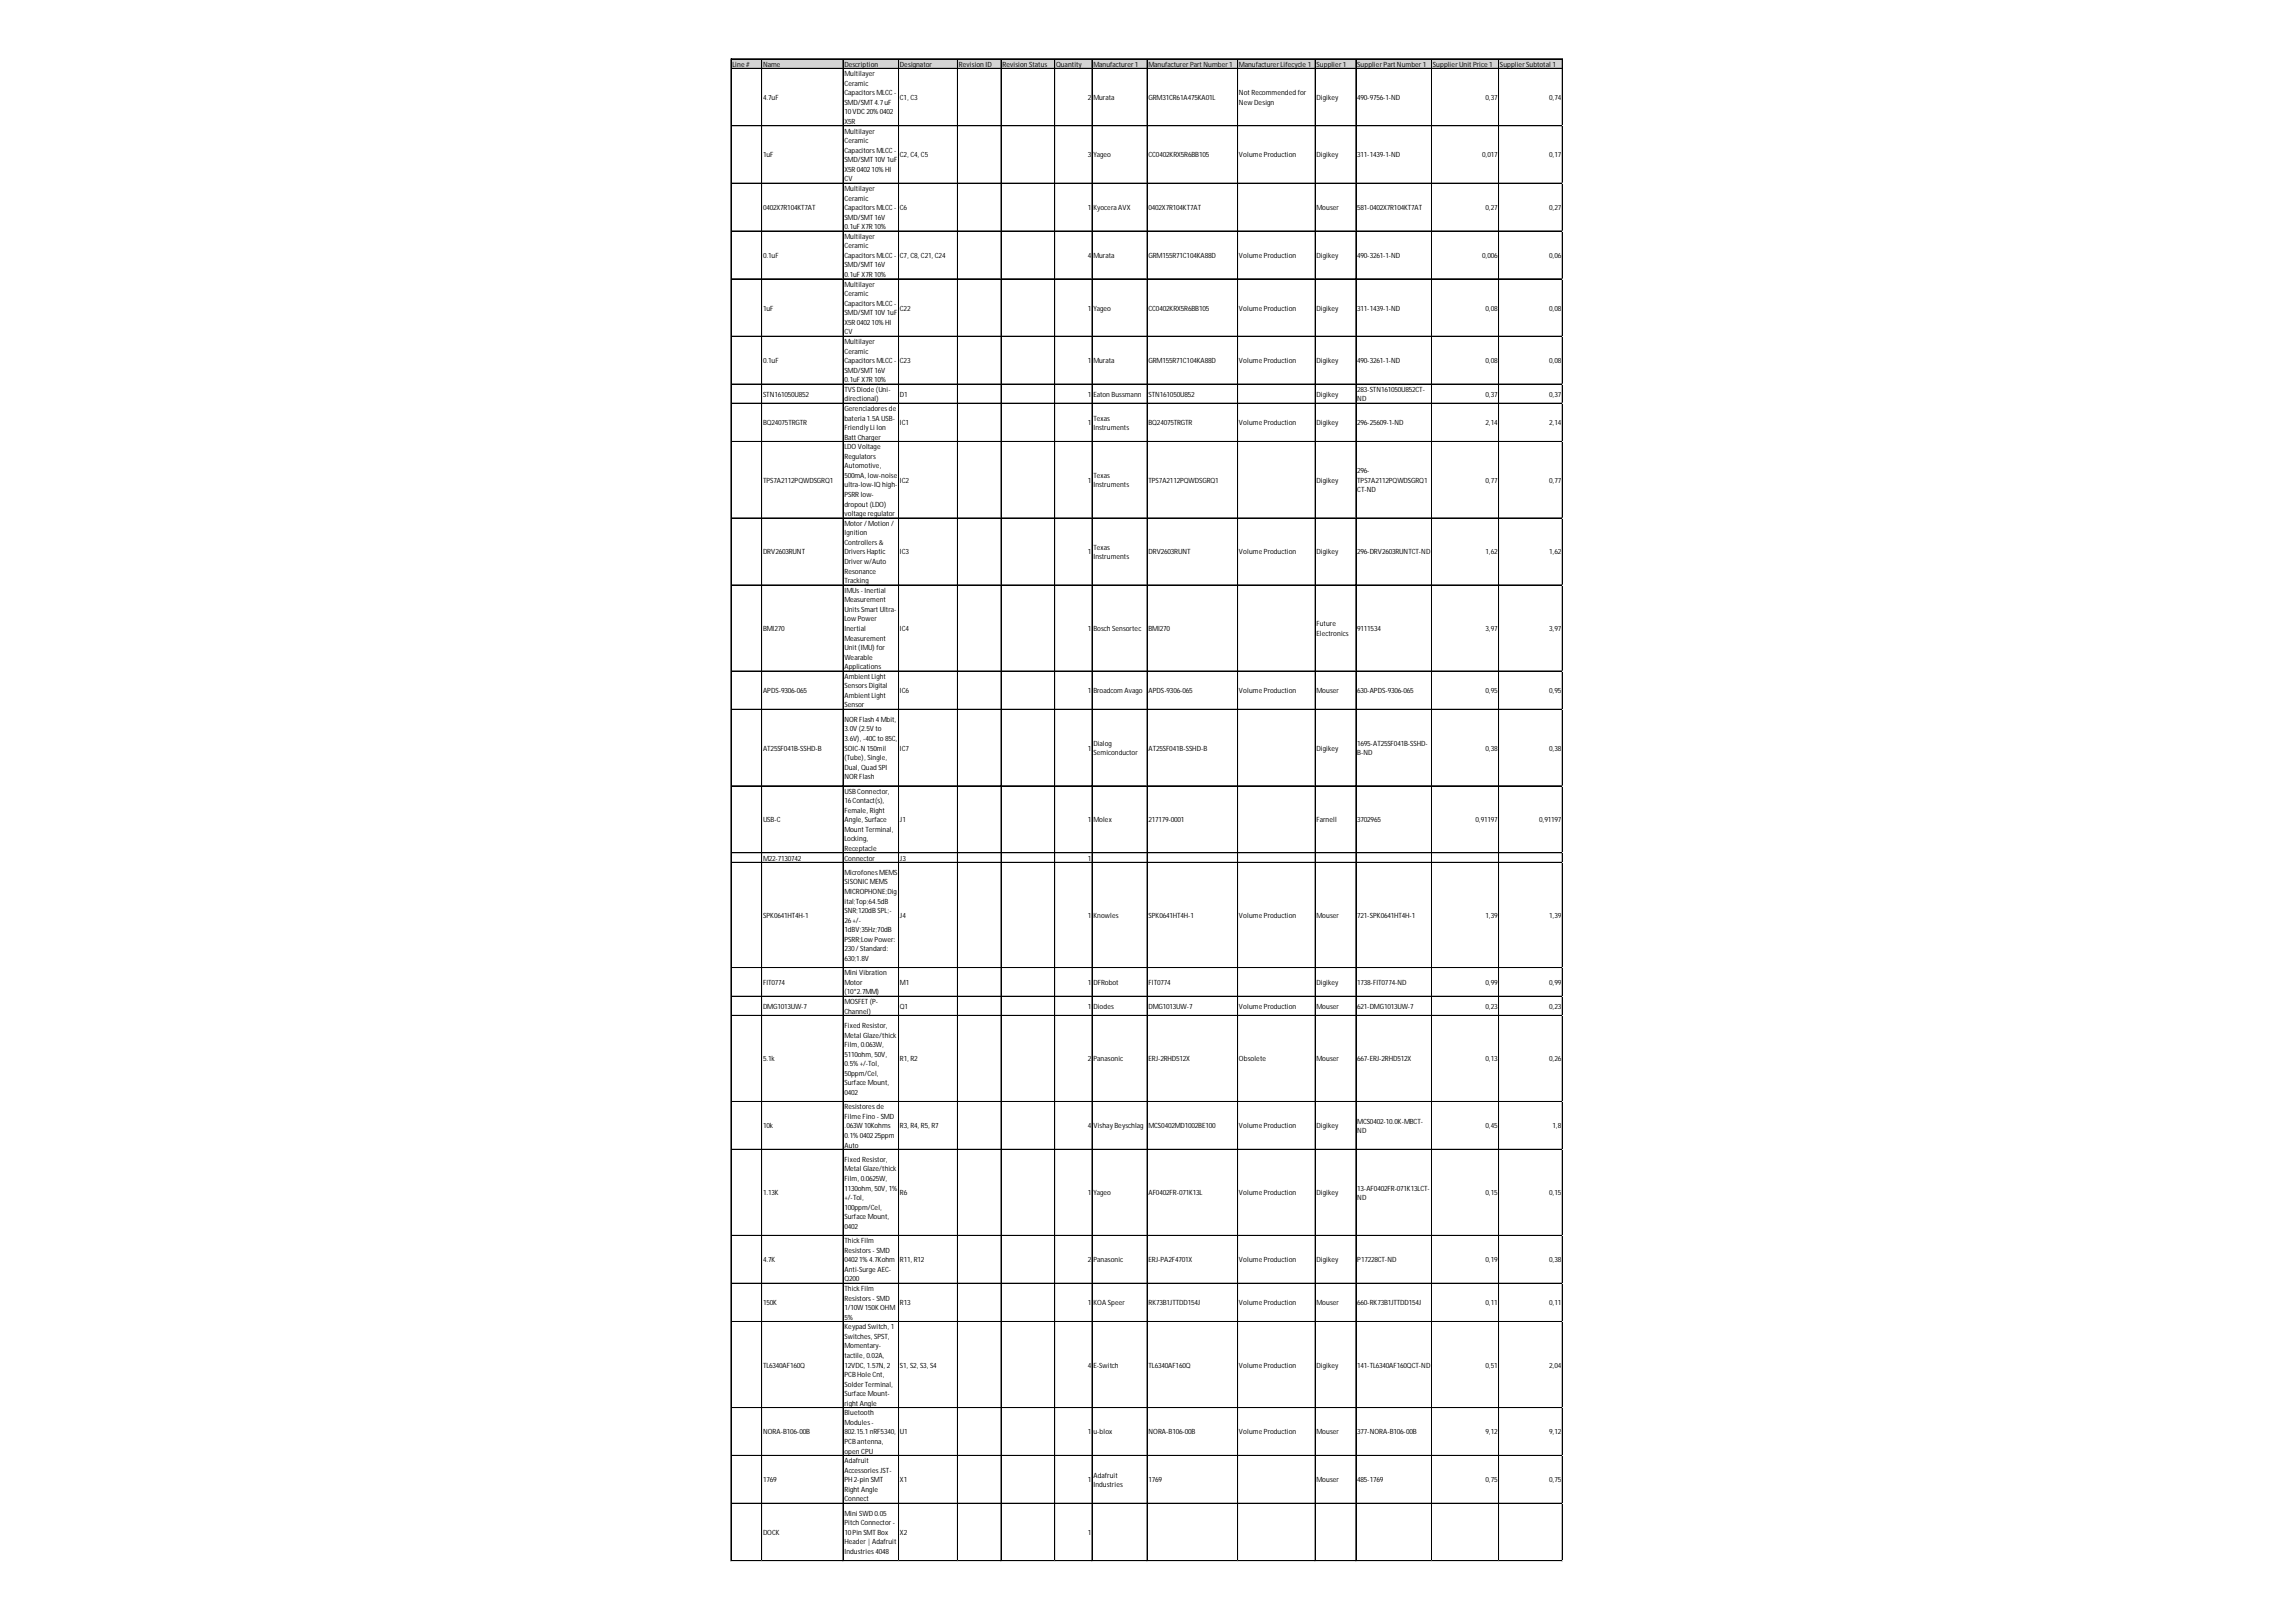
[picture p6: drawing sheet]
<svg xmlns="http://www.w3.org/2000/svg" width="297mm" height="210mm" viewBox="0 0 297 210" stroke-linecap="round" stroke-linejoin="round" font-family="sans-serif">
<defs><g id="words">
<g font-size=".9">
<text x="94.7" y="8.6">Line #</text>
<text x="98.7" y="8.6">Name</text>
<text x="109.2" y="8.6">Description</text>
<text x="109.2" y="9.9">Multilayer</text>
<text x="109.2" y="11.1">Ceramic</text>
<text x="116.4" y="8.6">Designator</text>
<text x="124.1" y="8.6">Revision ID</text>
<text x="129.7" y="8.6">Revision Status</text>
<text x="136.6" y="8.6">Quantity</text>
<text x="141.5" y="8.6">Manufacturer1</text>
<text x="148.6" y="8.6">ManufacturerPartNumber1</text>
<text x="160.3" y="8.6">ManufacturerLifecycle 1</text>
<text x="170.3" y="8.6">Supplier1</text>
<text x="175.6" y="8.6">SupplierPartNumber1</text>
<text x="185.4" y="8.6">SupplierUnitPrice 1</text>
<text x="194.1" y="8.6">SupplierSubtotal 1</text>
<text x="98.7" y="12.9">4.7uF</text>
<text x="109.2" y="12.3">CapacitorsMLCC-</text>
<text x="109.2" y="13.6">SMD/SMT4.7uF</text>
<text x="109.2" y="14.8">10VDC20% 0402</text>
<text x="109.2" y="16">X5R</text>
<text x="109.2" y="17.3">Multilayer</text>
<text x="116.4" y="12.9">C1, C3</text>
<text x="140.7" y="12.9">2</text>
<text x="141.5" y="12.9">Murata</text>
<text x="148.6" y="12.9">GRM31CR61A475KA01L</text>
<text x="160.3" y="12.3">NotRecommended for</text>
<text x="160.3" y="13.6">NewDesign</text>
<text x="170.3" y="12.9">Digikey</text>
<text x="175.6" y="12.9">490-9756-1-ND</text>
<text x="192.2" y="12.9">0,37</text>
<text x="200.4" y="12.9">0,74</text>
<text x="98.7" y="20.4">1uF</text>
<text x="109.2" y="18.5">Ceramic</text>
<text x="109.2" y="19.8">CapacitorsMLCC-</text>
<text x="109.2" y="21">SMD/SMT10V 1uF</text>
<text x="109.2" y="22.2">X5R040210% HI</text>
<text x="109.2" y="23.5">CV</text>
<text x="116.4" y="20.4">C2, C4, C5</text>
<text x="140.7" y="20.4">3</text>
<text x="141.5" y="20.4">Yageo</text>
<text x="148.6" y="20.4">CC0402KRX5R6BB105</text>
<text x="160.3" y="20.4">Volume Production</text>
<text x="170.3" y="20.4">Digikey</text>
<text x="175.6" y="20.4">311-1439-1-ND</text>
<text x="191.8" y="20.4">0,017</text>
<text x="200.4" y="20.4">0,17</text>
<text x="98.7" y="27.2">0402X7R104KT7AT</text>
<text x="109.2" y="24.7">Multilayer</text>
<text x="109.2" y="25.9">Ceramic</text>
<text x="109.2" y="27.2">CapacitorsMLCC-</text>
<text x="109.2" y="28.4">SMD/SMT16V</text>
<text x="109.2" y="29.7">0.1uF X7R10%</text>
<text x="116.4" y="27.2">C6</text>
<text x="140.7" y="27.2">1</text>
<text x="141.5" y="27.2">Kyocera AVX</text>
<text x="148.6" y="27.2">0402X7R104KT7AT</text>
<text x="170.3" y="27.2">Mouser</text>
<text x="175.6" y="27.2">581-0402X7R104KT7AT</text>
<text x="192.2" y="27.2">0,27</text>
<text x="200.4" y="27.2">0,27</text>
<text x="98.7" y="33.4">0.1uF</text>
<text x="109.2" y="30.9">Multilayer</text>
<text x="109.2" y="32.1">Ceramic</text>
<text x="109.2" y="33.4">CapacitorsMLCC-</text>
<text x="109.2" y="34.6">SMD/SMT16V</text>
<text x="109.2" y="35.9">0.1uF X7R10%</text>
<text x="116.4" y="33.4">C7, C8, C21, C24</text>
<text x="140.7" y="33.4">4</text>
<text x="141.5" y="33.4">Murata</text>
<text x="148.6" y="33.4">GRM155R71C104KA88D</text>
<text x="160.3" y="33.4">Volume Production</text>
<text x="170.3" y="33.4">Digikey</text>
<text x="175.6" y="33.4">490-3261-1-ND</text>
<text x="191.8" y="33.4">0,006</text>
<text x="200.4" y="33.4">0,06</text>
<text x="98.7" y="40.2">1uF</text>
<text x="109.2" y="37.1">Multilayer</text>
<text x="109.2" y="38.3">Ceramic</text>
<text x="109.2" y="39.6">CapacitorsMLCC-</text>
<text x="109.2" y="40.8">SMD/SMT10V 1uF</text>
<text x="116.4" y="40.2">C22</text>
<text x="140.7" y="40.2">1</text>
<text x="141.5" y="40.2">Yageo</text>
<text x="148.6" y="40.2">CC0402KRX5R6BB105</text>
<text x="160.3" y="40.2">Volume Production</text>
<text x="170.3" y="40.2">Digikey</text>
<text x="175.6" y="40.2">311-1439-1-ND</text>
<text x="192.2" y="40.2">0,08</text>
<text x="200.4" y="40.2">0,08</text>
<text x="98.7" y="47">0.1uF</text>
<text x="109.2" y="42">X5R040210% HI</text>
<text x="109.2" y="43.3">CV</text>
<text x="109.2" y="44.5">Multilayer</text>
<text x="109.2" y="45.8">Ceramic</text>
<text x="109.2" y="47">CapacitorsMLCC-</text>
<text x="116.4" y="47">C23</text>
<text x="140.7" y="47">1</text>
<text x="141.5" y="47">Murata</text>
<text x="148.6" y="47">GRM155R71C104KA88D</text>
<text x="160.3" y="47">Volume Production</text>
<text x="170.3" y="47">Digikey</text>
<text x="175.6" y="47">490-3261-1-ND</text>
<text x="192.2" y="47">0,08</text>
<text x="200.4" y="47">0,08</text>
<text x="98.7" y="51.3">STN161050U852</text>
<text x="109.2" y="48.2">SMD/SMT16V</text>
<text x="109.2" y="49.5">0.1uF X7R10%</text>
<text x="109.2" y="50.7">TVSDiode (Uni-</text>
<text x="109.2" y="51.9">directional)</text>
<text x="109.2" y="53.2">Gerenciadoresde</text>
<text x="116.4" y="51.3">D1</text>
<text x="140.7" y="51.3">1</text>
<text x="141.5" y="51.3">Eaton Bussmann</text>
<text x="148.6" y="51.3">STN161050U852</text>
<text x="170.3" y="51.3">Digikey</text>
<text x="175.6" y="50.7">283-STN161050U852CT-</text>
<text x="175.6" y="51.9">ND</text>
<text x="192.2" y="51.3">0,37</text>
<text x="200.4" y="51.3">0,37</text>
<text x="98.7" y="55">BQ24075TRGTR</text>
<text x="109.2" y="54.4">bateria 1.5A USB-</text>
<text x="109.2" y="55.7">FriendlyLi Ion</text>
<text x="109.2" y="56.9">BattCharger</text>
<text x="109.2" y="58.1">LDO Voltage</text>
<text x="109.2" y="59.4">Regulators</text>
<text x="116.4" y="55">IC1</text>
<text x="140.7" y="55">1</text>
<text x="141.5" y="54.4">Texas</text>
<text x="141.5" y="55.7">Instruments</text>
<text x="148.6" y="55">BQ24075TRGTR</text>
<text x="160.3" y="55">Volume Production</text>
<text x="170.3" y="55">Digikey</text>
<text x="175.6" y="55">296-25609-1-ND</text>
<text x="192.2" y="55">2,14</text>
<text x="200.4" y="55">2,14</text>
<text x="98.7" y="62.5">TPS7A2112PQWDSGRQ1</text>
<text x="109.2" y="60.6">Automotive,</text>
<text x="109.2" y="61.8">500mA, low-noise</text>
<text x="109.2" y="63.1">ultra-low-IQ high-</text>
<text x="109.2" y="64.3">PSRRlow-</text>
<text x="109.2" y="65.6">dropout (LDO)</text>
<text x="116.4" y="62.5">IC2</text>
<text x="140.7" y="62.5">1</text>
<text x="141.5" y="61.8">Texas</text>
<text x="141.5" y="63.1">Instruments</text>
<text x="148.6" y="62.5">TPS7A2112PQWDSGRQ1</text>
<text x="170.3" y="62.5">Digikey</text>
<text x="175.6" y="61.2">296-</text>
<text x="175.6" y="62.5">TPS7A2112PQWDSGRQ1</text>
<text x="175.6" y="63.7">CT-ND</text>
<text x="192.2" y="62.5">0,77</text>
<text x="200.4" y="62.5">0,77</text>
<text x="98.7" y="71.7">DRV2603RUNT</text>
<text x="109.2" y="66.8">voltage regulator</text>
<text x="109.2" y="68">Motor/Motion /</text>
<text x="109.2" y="69.3">Ignition</text>
<text x="109.2" y="70.5">Controllers&amp;</text>
<text x="109.2" y="71.7">DriversHaptic</text>
<text x="116.4" y="71.7">IC3</text>
<text x="140.7" y="71.7">1</text>
<text x="141.5" y="71.1">Texas</text>
<text x="148.6" y="71.7">DRV2603RUNT</text>
<text x="160.3" y="71.7">Volume Production</text>
<text x="170.3" y="71.7">Digikey</text>
<text x="175.6" y="71.7">296-DRV2603RUNTCT-ND</text>
<text x="192.2" y="71.7">1,62</text>
<text x="200.4" y="71.7">1,62</text>
<text x="109.2" y="73">Driverw/Auto</text>
<text x="109.2" y="74.2">Resonance</text>
<text x="109.2" y="75.5">Tracking</text>
<text x="109.2" y="76.7">IMUs- Inertial</text>
<text x="109.2" y="77.9">Measurement</text>
<text x="141.5" y="72.4">Instruments</text>
<text x="98.7" y="81.7">BMI270</text>
<text x="109.2" y="79.2">UnitsSmartUltra-</text>
<text x="109.2" y="80.4">LowPower</text>
<text x="109.2" y="81.7">Inertial</text>
<text x="109.2" y="82.9">Measurement</text>
<text x="116.4" y="81.7">IC4</text>
<text x="140.7" y="81.7">1</text>
<text x="141.5" y="81.7">Bosch Sensortec</text>
<text x="148.6" y="81.7">BMI270</text>
<text x="170.3" y="81">Future</text>
<text x="170.3" y="82.3">Electronics</text>
<text x="175.6" y="81.7">9111534</text>
<text x="192.2" y="81.7">3,97</text>
<text x="200.4" y="81.7">3,97</text>
<text x="98.7" y="89.7">APDS-9306-065</text>
<text x="109.2" y="84.1">Unit(IMU) for</text>
<text x="109.2" y="85.4">Wearable</text>
<text x="109.2" y="86.6">Applications</text>
<text x="109.2" y="87.8">Ambient Light</text>
<text x="109.2" y="89.1">SensorsDigital</text>
<text x="116.4" y="89.7">IC6</text>
<text x="140.7" y="89.7">1</text>
<text x="141.5" y="89.7">Broadcom Avago</text>
<text x="148.6" y="89.7">APDS-9306-065</text>
<text x="160.3" y="89.7">Volume Production</text>
<text x="170.3" y="89.7">Mouser</text>
<text x="175.6" y="89.7">630-APDS-9306-065</text>
<text x="192.2" y="89.7">0,95</text>
<text x="200.4" y="89.7">0,95</text>
<text x="109.2" y="90.3">Ambient Light</text>
<text x="109.2" y="91.6">Sensor</text>
<text x="109.2" y="93.4">NORFlash 4Mbit,</text>
<text x="109.2" y="94.7">3.0V (2.5V to</text>
<text x="109.2" y="95.9">3.6V), -40Cto 85C,</text>
<text x="98.7" y="97.1">AT25SF041B-SSHD-B</text>
<text x="109.2" y="97.1">SOIC-N 150mil</text>
<text x="109.2" y="98.4">(Tube), Single,</text>
<text x="109.2" y="99.6">Dual, Quad SPI</text>
<text x="109.2" y="100.8">NORFlash</text>
<text x="116.4" y="97.1">IC7</text>
<text x="140.7" y="97.1">1</text>
<text x="141.5" y="96.5">Dialog</text>
<text x="141.5" y="97.7">Semiconductor</text>
<text x="148.6" y="97.1">AT25SF041B-SSHD-B</text>
<text x="170.3" y="97.1">Digikey</text>
<text x="175.6" y="96.5">1695-AT25SF041B-SSHD-</text>
<text x="175.6" y="97.7">B-ND</text>
<text x="192.2" y="97.1">0,38</text>
<text x="200.4" y="97.1">0,38</text>
<text x="98.7" y="106.4">USB-C</text>
<text x="109.2" y="102.7">USBConnector,</text>
<text x="109.2" y="103.9">16Contact(s),</text>
<text x="109.2" y="105.2">Female, Right</text>
<text x="109.2" y="106.4">Angle, Surface</text>
<text x="109.2" y="107.6">Mount Terminal,</text>
<text x="116.4" y="106.4">J1</text>
<text x="140.7" y="106.4">1</text>
<text x="141.5" y="106.4">Molex</text>
<text x="148.6" y="106.4">217179-0001</text>
<text x="170.3" y="106.4">Farnell</text>
<text x="175.6" y="106.4">3702965</text>
<text x="190.9" y="106.4">0,91197</text>
<text x="199.1" y="106.4">0,91197</text>
<text x="98.7" y="111.4">M22-7130742</text>
<text x="109.2" y="108.9">Locking,</text>
<text x="109.2" y="110.1">Receptacle</text>
<text x="109.2" y="111.4">Connector</text>
<text x="109.2" y="113.2">MicrofonesMEMS</text>
<text x="116.4" y="111.4">J3</text>
<text x="140.7" y="111.4">1</text>
<text x="98.7" y="118.8">SPK0641HT4H-1</text>
<text x="109.2" y="114.5">SISONICMEMS</text>
<text x="109.2" y="115.7">MICROPHONE;Dig</text>
<text x="109.2" y="116.9">ital;Top;64.5dB</text>
<text x="109.2" y="118.2">SNR;120dBSPL;-</text>
<text x="109.2" y="119.4">26+/-</text>
<text x="116.4" y="118.8">J4</text>
<text x="140.7" y="118.8">1</text>
<text x="141.5" y="118.8">Knowles</text>
<text x="148.6" y="118.8">SPK0641HT4H-1</text>
<text x="160.3" y="118.8">Volume Production</text>
<text x="170.3" y="118.8">Mouser</text>
<text x="175.6" y="118.8">721-SPK0641HT4H-1</text>
<text x="192.2" y="118.8">1,39</text>
<text x="200.4" y="118.8">1,39</text>
<text x="109.2" y="120.6">1dBV;35Hz;70dB</text>
<text x="109.2" y="121.9">PSRR;LowPower:</text>
<text x="109.2" y="123.1">230/Standard:</text>
<text x="109.2" y="124.4">630;1.8V</text>
<text x="98.7" y="127.5">FIT0774</text>
<text x="98.7" y="130.5">DMG1013UW-7</text>
<text x="109.2" y="126.2">Mini Vibration</text>
<text x="109.2" y="127.5">Motor</text>
<text x="109.2" y="128.7">(10*2.7MM)</text>
<text x="109.2" y="129.9">MOSFET(P-</text>
<text x="109.2" y="131.2">Channel)</text>
<text x="116.4" y="127.5">M1</text>
<text x="116.4" y="130.5">Q1</text>
<text x="140.7" y="127.5">1</text>
<text x="140.7" y="130.5">1</text>
<text x="141.5" y="127.5">DFRobot</text>
<text x="141.5" y="130.5">Diodes</text>
<text x="148.6" y="127.5">FIT0774</text>
<text x="148.6" y="130.5">DMG1013UW-7</text>
<text x="160.3" y="130.5">Volume Production</text>
<text x="170.3" y="127.5">Digikey</text>
<text x="170.3" y="130.5">Mouser</text>
<text x="175.6" y="127.5">1738-FIT0774-ND</text>
<text x="175.6" y="130.5">621-DMG1013UW-7</text>
<text x="192.2" y="127.5">0,99</text>
<text x="192.2" y="130.5">0,23</text>
<text x="200.4" y="127.5">0,99</text>
<text x="200.4" y="130.5">0,23</text>
<text x="98.7" y="137.4">5.1k</text>
<text x="109.2" y="133">Fixed Resistor,</text>
<text x="109.2" y="134.3">Metal Glaze/thick</text>
<text x="109.2" y="135.5">Film, 0.063W,</text>
<text x="109.2" y="136.7">5110ohm, 50V,</text>
<text x="109.2" y="138">0.5% +/-Tol,</text>
<text x="116.4" y="137.4">R1, R2</text>
<text x="140.7" y="137.4">2</text>
<text x="141.5" y="137.4">Panasonic</text>
<text x="148.6" y="137.4">ERJ-2RHD512X</text>
<text x="160.3" y="137.4">Obsolete</text>
<text x="170.3" y="137.4">Mouser</text>
<text x="175.6" y="137.4">667-ERJ-2RHD512X</text>
<text x="192.2" y="137.4">0,13</text>
<text x="200.4" y="137.4">0,26</text>
<text x="109.2" y="139.2">50ppm/Cel,</text>
<text x="109.2" y="140.5">Surface Mount,</text>
<text x="109.2" y="141.7">0402</text>
<text x="109.2" y="143.5">Resistoresde</text>
<text x="98.7" y="146">10k</text>
<text x="109.2" y="144.8">Filme Fino - SMD</text>
<text x="109.2" y="146">.063W10Kohms</text>
<text x="109.2" y="147.3">0.1% 040225ppm</text>
<text x="109.2" y="148.5">Auto</text>
<text x="116.4" y="146">R3, R4, R5, R7</text>
<text x="140.7" y="146">4</text>
<text x="141.5" y="146">VishayBeyschlag</text>
<text x="148.6" y="146">MCS0402MD1002BE100</text>
<text x="160.3" y="146">Volume Production</text>
<text x="170.3" y="146">Digikey</text>
<text x="175.6" y="145.4">MCS0402-10.0K-MBCT-</text>
<text x="175.6" y="146.6">ND</text>
<text x="192.2" y="146">0,45</text>
<text x="200.9" y="146">1,8</text>
<text x="98.7" y="154.7">1.13K</text>
<text x="109.2" y="150.4">Fixed Resistor,</text>
<text x="109.2" y="151.6">Metal Glaze/thick</text>
<text x="109.2" y="152.8">Film, 0.0625W,</text>
<text x="109.2" y="154.1">1130ohm, 50V, 1%</text>
<text x="109.2" y="155.3">+/-Tol,</text>
<text x="116.4" y="154.7">R6</text>
<text x="140.7" y="154.7">1</text>
<text x="141.5" y="154.7">Yageo</text>
<text x="148.6" y="154.7">AF0402FR-071K13L</text>
<text x="160.3" y="154.7">Volume Production</text>
<text x="170.3" y="154.7">Digikey</text>
<text x="175.6" y="154.1">13-AF0402FR-071K13LCT-</text>
<text x="175.6" y="155.3">ND</text>
<text x="192.2" y="154.7">0,15</text>
<text x="200.4" y="154.7">0,15</text>
<text x="109.2" y="156.5">100ppm/Cel,</text>
<text x="109.2" y="157.8">Surface Mount,</text>
<text x="109.2" y="159">0402</text>
<text x="109.2" y="160.9">ThickFilm</text>
<text x="98.7" y="163.4">4.7K</text>
<text x="109.2" y="162.1">Resistors- SMD</text>
<text x="109.2" y="163.4">04021% 4.7Kohm</text>
<text x="109.2" y="164.6">Anti-Surge AEC-</text>
<text x="109.2" y="165.8">Q200</text>
<text x="109.2" y="167.1">ThickFilm</text>
<text x="116.4" y="163.4">R11, R12</text>
<text x="140.7" y="163.4">2</text>
<text x="141.5" y="163.4">Panasonic</text>
<text x="148.6" y="163.4">ERJ-PA2F4701X</text>
<text x="160.3" y="163.4">Volume Production</text>
<text x="170.3" y="163.4">Digikey</text>
<text x="175.6" y="163.4">P17228CT-ND</text>
<text x="192.2" y="163.4">0,19</text>
<text x="200.4" y="163.4">0,38</text>
<text x="98.7" y="168.9">150K</text>
<text x="109.2" y="168.3">Resistors- SMD</text>
<text x="109.2" y="169.5">1/10W150K OHM</text>
<text x="109.2" y="170.8">5%</text>
<text x="109.2" y="172">Keypad Switch, 1</text>
<text x="109.2" y="173.3">Switches, SPST,</text>
<text x="116.4" y="168.9">R13</text>
<text x="140.7" y="168.9">1</text>
<text x="141.5" y="168.9">KOA Speer</text>
<text x="148.6" y="168.9">RK73B1JTTDD154J</text>
<text x="160.3" y="168.9">Volume Production</text>
<text x="170.3" y="168.9">Mouser</text>
<text x="175.6" y="168.9">660-RK73B1JTTDD154J</text>
<text x="192.2" y="168.9">0,11</text>
<text x="200.4" y="168.9">0,11</text>
<text x="98.7" y="177">TL6340AF160Q</text>
<text x="109.2" y="174.5">Momentary-</text>
<text x="109.2" y="175.7">tactile, 0.02A,</text>
<text x="109.2" y="177">12VDC, 1.57N, 2</text>
<text x="109.2" y="178.2">PCBHole Cnt,</text>
<text x="109.2" y="179.4">SolderTerminal,</text>
<text x="116.4" y="177">S1, S2, S3, S4</text>
<text x="140.7" y="177">4</text>
<text x="141.5" y="177">E-Switch</text>
<text x="148.6" y="177">TL6340AF160Q</text>
<text x="160.3" y="177">Volume Production</text>
<text x="170.3" y="177">Digikey</text>
<text x="175.6" y="177">141-TL6340AF160QCT-ND</text>
<text x="192.2" y="177">0,51</text>
<text x="200.4" y="177">2,04</text>
<text x="98.7" y="185.6">NORA-B106-00B</text>
<text x="109.2" y="180.7">Surface Mount-</text>
<text x="109.2" y="181.9">right Angle</text>
<text x="109.2" y="183.2">Bluetooth</text>
<text x="109.2" y="184.4">Modules-</text>
<text x="109.2" y="185.6">802.15.1nRF5340,</text>
<text x="116.4" y="185.6">U1</text>
<text x="140.7" y="185.6">1</text>
<text x="141.5" y="185.6">u-blox</text>
<text x="148.6" y="185.6">NORA-B106-00B</text>
<text x="160.3" y="185.6">Volume Production</text>
<text x="170.3" y="185.6">Mouser</text>
<text x="175.6" y="185.6">377-NORA-B106-00B</text>
<text x="192.2" y="185.6">9,12</text>
<text x="200.4" y="185.6">9,12</text>
<text x="98.7" y="191.8">1769</text>
<text x="109.2" y="186.9">PCBantenna,</text>
<text x="109.2" y="188.1">open CPU</text>
<text x="109.2" y="189.3">Adafruit</text>
<text x="109.2" y="190.6">AccessoriesJST-</text>
<text x="109.2" y="191.8">PH 2-pin SMT</text>
<text x="116.4" y="191.8">X1</text>
<text x="140.7" y="191.8">1</text>
<text x="141.5" y="191.2">Adafruit</text>
<text x="148.6" y="191.8">1769</text>
<text x="170.3" y="191.8">Mouser</text>
<text x="175.6" y="191.8">485-1769</text>
<text x="192.2" y="191.8">0,75</text>
<text x="200.4" y="191.8">0,75</text>
<text x="109.2" y="193.1">Right Angle</text>
<text x="109.2" y="194.3">Connect</text>
<text x="109.2" y="196.2">Mini SWD 0.05</text>
<text x="109.2" y="197.4">Pitch Connector-</text>
<text x="141.5" y="192.4">Industries</text>
<text x="98.7" y="198.6">DOCK</text>
<text x="109.2" y="198.6">10Pin SMTBox</text>
<text x="109.2" y="199.9">Header| Adafruit</text>
<text x="109.2" y="201.1">Industries4048</text>
<text x="116.4" y="198.6">X2</text>
<text x="140.7" y="198.6">1</text>
</g>
</g></defs>
<path d="M94.6 7.6h107.6v1.3h-107.6z" fill="#d3d3d3"/>
<g fill="none" stroke="#000" stroke-width=".13">
<path d="M94.6 7.6v194.4M94.6 7.6h107.6M94.6 8.8h107.6M94.6 16.3h107.6M98.5 7.7v194.3M98.6 7.7v194.3M109.1 7.7v194.3M116.2 7.7v194.3M116.3 7.7v194.3M123.9 7.7v194.3M129.5 7.7v194.3M136.4 7.7v194.3"/>
<path d="M136.5 7.7v194.3M141.3 7.7v194.3M148.4 7.7v194.3M160.1 7.7v194.3M170.2 7.7l-.1 194.3M175.4 7.7v194.3M185.2 7.7v194.3M193.9 7.7v194.3M202.1 7.7v194.3M94.6 23.7h107.6M94.6 29.9h107.6M94.6 36.1h107.6"/>
<path d="M94.6 43.5h107.6M94.6 49.7h107.6M94.6 52.2h107.6M94.6 57.1h107.6M94.6 57.2h107.6M94.6 67h107.6M94.6 67.1h107.6M94.6 75.7h107.6M94.6 86.8h107.6M94.6 86.9h107.6M94.6 91.8h107.6M94.6 101.7h107.6"/>
<path d="M94.6 110.4h107.6M94.6 111.6h107.6M94.6 125.2h107.6M94.6 128.9h107.6M94.6 129h107.6M94.6 131.4h107.6M94.6 142.5h107.6M94.6 142.6h107.6M94.6 148.7h107.6M94.6 148.8h107.6M94.6 159.9h107.6M94.6 166.1h107.6"/>
<path d="M94.6 171h107.6M94.6 182.2h107.6M94.6 188.3h107.6M94.6 188.4h107.6M94.6 194.5h107.6M94.6 194.6h107.6M94.6 202h107.6"/>
</g>
<path d="M94.6 202v.1" fill="none" stroke="#d4d4d4" stroke-width=".13"/>
<path d="M94.6 202v.1z" fill="#d4d4d4"/>
<path d="M98.5 202v.1" fill="none" stroke="#d4d4d4" stroke-width=".13"/>
<path d="M98.5 202l.1 .1z" fill="#d4d4d4"/>
<path d="M109.1 202v.1" fill="none" stroke="#d4d4d4" stroke-width=".13"/>
<path d="M109.1 202v.1z" fill="#d4d4d4"/>
<path d="M116.2 202v.1" fill="none" stroke="#d4d4d4" stroke-width=".13"/>
<path d="M116.2 202l.1 .1z" fill="#d4d4d4"/>
<path d="M123.9 202v.1" fill="none" stroke="#d4d4d4" stroke-width=".13"/>
<path d="M123.9 202v.1z" fill="#d4d4d4"/>
<path d="M129.5 202v.1" fill="none" stroke="#d4d4d4" stroke-width=".13"/>
<path d="M129.5 202l.1 .1z" fill="#d4d4d4"/>
<path d="M136.4 202v.1" fill="none" stroke="#d4d4d4" stroke-width=".13"/>
<path d="M136.4 202l.1 .1z" fill="#d4d4d4"/>
<path d="M141.3 202v.1" fill="none" stroke="#d4d4d4" stroke-width=".13"/>
<path d="M141.3 202v.1z" fill="#d4d4d4"/>
<path d="M148.4 202v.1" fill="none" stroke="#d4d4d4" stroke-width=".13"/>
<path d="M148.4 202l.1 .1z" fill="#d4d4d4"/>
<path d="M160.1 202v.1" fill="none" stroke="#d4d4d4" stroke-width=".13"/>
<path d="M160.1 202l.1 .1z" fill="#d4d4d4"/>
<path d="M170.1 202v.1" fill="none" stroke="#d4d4d4" stroke-width=".13"/>
<path d="M170.1 202l.1 .1z" fill="#d4d4d4"/>
<path d="M175.4 202v.1" fill="none" stroke="#d4d4d4" stroke-width=".13"/>
<path d="M175.4 202l.1 .1z" fill="#d4d4d4"/>
<path d="M185.2 202v.1" fill="none" stroke="#d4d4d4" stroke-width=".13"/>
<path d="M185.2 202l.1 .1z" fill="#d4d4d4"/>
<path d="M193.9 202v.1" fill="none" stroke="#d4d4d4" stroke-width=".13"/>
<path d="M193.9 202v.1z" fill="#d4d4d4"/>
<path d="M202.1 202v.1" fill="none" stroke="#d4d4d4" stroke-width=".13"/>
<path d="M202.1 202l.1 .1z" fill="#d4d4d4"/>
<path d="M202.2 16.3h.1" fill="none" stroke="#d4d4d4" stroke-width=".13"/>
<path d="M202.2 23.7h.1" fill="none" stroke="#d4d4d4" stroke-width=".13"/>
<path d="M202.2 23.7v.1z" fill="#d4d4d4"/>
<path d="M202.2 29.9h.1" fill="none" stroke="#d4d4d4" stroke-width=".13"/>
<path d="M202.2 29.9v.1z" fill="#d4d4d4"/>
<path d="M202.2 36.1h.1" fill="none" stroke="#d4d4d4" stroke-width=".13"/>
<path d="M202.2 43.5h.1" fill="none" stroke="#d4d4d4" stroke-width=".13"/>
<path d="M202.2 43.5v.1z" fill="#d4d4d4"/>
<path d="M202.2 49.7h.1" fill="none" stroke="#d4d4d4" stroke-width=".13"/>
<path d="M202.2 49.7v.1z" fill="#d4d4d4"/>
<path d="M202.2 52.2h.1" fill="none" stroke="#d4d4d4" stroke-width=".13"/>
<path d="M202.2 57.1h.1" fill="none" stroke="#d4d4d4" stroke-width=".13"/>
<path d="M202.2 57.1v.1z" fill="#d4d4d4"/>
<path d="M202.2 67h.1" fill="none" stroke="#d4d4d4" stroke-width=".13"/>
<path d="M202.2 67v.1z" fill="#d4d4d4"/>
<path d="M202.2 75.7h.1" fill="none" stroke="#d4d4d4" stroke-width=".13"/>
<path d="M202.2 75.7v.1z" fill="#d4d4d4"/>
<path d="M202.2 86.8h.1" fill="none" stroke="#d4d4d4" stroke-width=".13"/>
<path d="M202.2 86.8v.1z" fill="#d4d4d4"/>
<path d="M202.2 91.8h.1" fill="none" stroke="#d4d4d4" stroke-width=".13"/>
<path d="M202.2 101.7h.1" fill="none" stroke="#d4d4d4" stroke-width=".13"/>
<path d="M202.2 101.7v.1z" fill="#d4d4d4"/>
<path d="M202.2 110.4h.1" fill="none" stroke="#d4d4d4" stroke-width=".13"/>
<path d="M202.2 111.6h.1" fill="none" stroke="#d4d4d4" stroke-width=".13"/>
<path d="M202.2 111.6v.1z" fill="#d4d4d4"/>
<path d="M202.2 125.2h.1" fill="none" stroke="#d4d4d4" stroke-width=".13"/>
<path d="M202.2 125.2v.1z" fill="#d4d4d4"/>
<path d="M202.2 128.9h.1" fill="none" stroke="#d4d4d4" stroke-width=".13"/>
<path d="M202.2 128.9v.1z" fill="#d4d4d4"/>
<path d="M202.2 131.4h.1" fill="none" stroke="#d4d4d4" stroke-width=".13"/>
<path d="M202.2 131.4v.1z" fill="#d4d4d4"/>
<path d="M202.2 142.5h.1" fill="none" stroke="#d4d4d4" stroke-width=".13"/>
<path d="M202.2 142.5v.1z" fill="#d4d4d4"/>
<path d="M202.2 148.7h.1" fill="none" stroke="#d4d4d4" stroke-width=".13"/>
<path d="M202.2 148.7v.1z" fill="#d4d4d4"/>
<path d="M202.2 159.9h.1" fill="none" stroke="#d4d4d4" stroke-width=".13"/>
<path d="M202.2 166.1h.1" fill="none" stroke="#d4d4d4" stroke-width=".13"/>
<path d="M202.2 171h.1" fill="none" stroke="#d4d4d4" stroke-width=".13"/>
<path d="M202.2 171v.1z" fill="#d4d4d4"/>
<path d="M202.2 182.2h.1" fill="none" stroke="#d4d4d4" stroke-width=".13"/>
<path d="M202.2 188.3h.1" fill="none" stroke="#d4d4d4" stroke-width=".13"/>
<path d="M202.2 188.3v.1z" fill="#d4d4d4"/>
<path d="M202.2 194.5h.1" fill="none" stroke="#d4d4d4" stroke-width=".13"/>
<path d="M202.2 194.5v.1z" fill="#d4d4d4"/>
<path d="M202.2 202h.1" fill="none" stroke="#d4d4d4" stroke-width=".13"/>
<use href="#words"/>
</svg>
